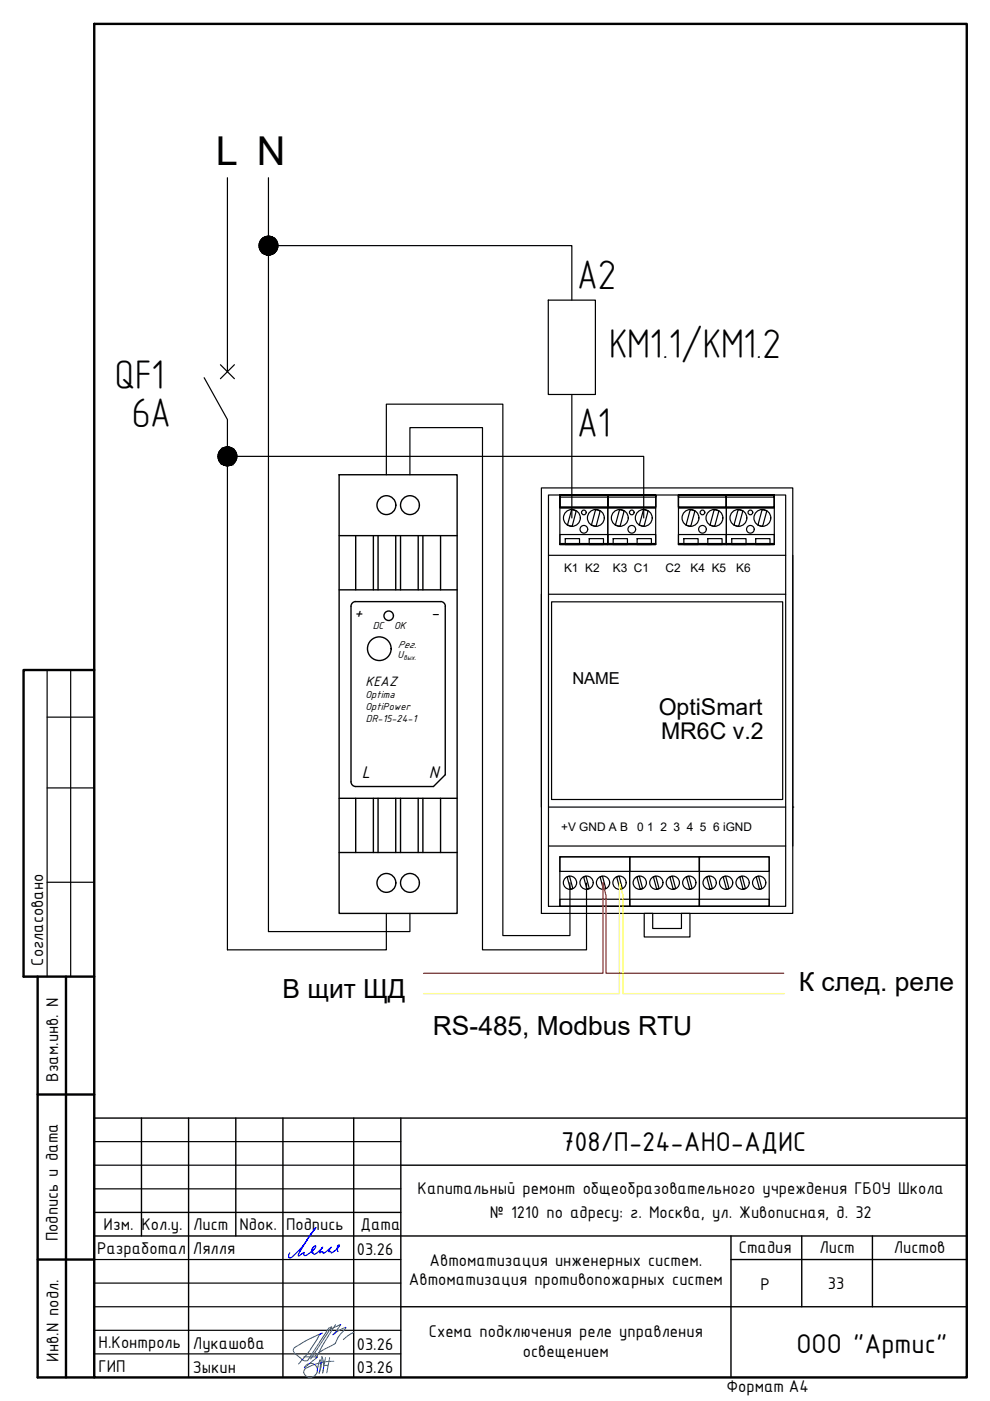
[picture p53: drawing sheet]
<svg xmlns="http://www.w3.org/2000/svg" width="210mm" height="297mm" viewBox="0 0 210 297" stroke-linecap="round" stroke-linejoin="round" font-family="sans-serif">
<defs><g id="words">
<g font-size="8.8">
<text x="122.4" y="61.2">A2</text>
<text x="129.2" y="76">KM1.1/КМ1.2</text>
<text x="24.4" y="82.6">QF1</text>
<text x="28" y="90.6">6A</text>
<text x="122.4" y="92.7">A1</text>
</g>
<text font-size="8.4" x="45.8" y="35">L N</text>
<g font-size="6.2">
<text x="119" y="244.1">708/П-24-АНО-АДИС</text>
<text x="168.9" y="286.8">ООО &quot;Артис&quot;</text>
</g>
<g font-size="5.6">
<text x="59.9" y="211.7">В щит ЩД</text>
<text x="169.4" y="210.2">К след. реле</text>
<text x="91.8" y="219.4">RS-485, Modbus RTU</text>
</g>
<g font-size="4.9">
<text x="139.7" y="151.7">OptiSmart</text>
<text x="140.2" y="156.7">MR6C v.2</text>
</g>
<g font-size="3.9">
<text x="75.1" y="131">+</text>
<text x="91.4" y="131">-</text>
<text x="76.7" y="165">L</text>
<text x="91" y="165">N</text>
<text x="9.2" y="204.7" transform="rotate(-90 9.2 204.7)">Согласовано</text>
<text x="12.3" y="229.4" transform="rotate(-90 12.3 229.4)">Взам.инв. N</text>
<text x="88.5" y="253.2">Капитальный ремонт общеобразовательного учреждения ГБОУ Школа</text>
<text x="12.3" y="263.2" transform="rotate(-90 12.3 263.2)">Подпись и дата</text>
<text x="22" y="260.7">Изм. Кол.у.</text>
<text x="41" y="260.7">Лист</text>
<text x="50.8" y="260.7">Nдок.</text>
<text x="60.6" y="260.7">Подпись</text>
<text x="76.4" y="260.7">Дата</text>
<text x="103.9" y="258.2">№ 1210 по адресу: г. Москва, ул. Живописная, д. 32</text>
<text x="20.6" y="265.9">Разработал</text>
<text x="40.9" y="265.8">Лялля</text>
<text x="75.6" y="266.2">03.26</text>
<text x="91.1" y="268.3">Автоматизация инженерных систем.</text>
<text x="156.6" y="265.6">Стадия</text>
<text x="173.7" y="265.6">Лист</text>
<text x="189.5" y="265.6">Листов</text>
<text x="86.7" y="272.5">Автоматизация противопожарных систем</text>
<text x="161.2" y="273.5">Р</text>
<text x="175.5" y="273.2">33</text>
<text x="20.9" y="285.9">Н.Контроль</text>
<text x="40.9" y="286">Лукашова</text>
<text x="75.6" y="286.2">03.26</text>
<text x="90.9" y="283.5">Схема подключения реле управления</text>
<text x="110.9" y="287.7">освещением</text>
<text x="12.4" y="288.7" transform="rotate(-90 12.4 288.7)">Инв.N подл.</text>
<text x="20.9" y="290.9">ГИП</text>
<text x="40.9" y="291">Зыкин</text>
<text x="75.6" y="291.2">03.26</text>
<text x="154" y="295">Формат А4</text>
</g>
<text font-size="3.5" x="121.3" y="144.9">NAME</text>
<text font-size="3.1" x="77.5" y="145.4">KEAZ</text>
<g font-size="2.5">
<text x="119.6" y="121.2">K1 K2</text>
<text x="129.9" y="121.2">K3 C1</text>
<text x="141.1" y="121.2">C2</text>
<text x="146.4" y="121.2">K4 K5</text>
<text x="156.1" y="121.2">K6</text>
<text x="119" y="176.2">+V GND A B</text>
<text x="135.1" y="176.2">0 1 2 3 4 5 6 iGND</text>
</g>
<g font-size="2.3">
<text x="79" y="133.3">DC</text>
<text x="83.5" y="133.3">OK</text>
<text x="84.4" y="137.4">Рег.</text>
<text x="84.3" y="139.5">U</text>
<text x="77.5" y="148">Optima</text>
<text x="77.5" y="150.5">OptiPower</text>
<text x="77.6" y="153">DR-15-24-1</text>
</g>
<text font-size="1.6" x="85.6" y="140">вых.</text>
</g></defs>
<path d="M20 5.1h185v286.9h-185zM20 142.1h-15v65h15M8 207.1v84.9h12M14 207.1v84.9M8 232.1h12M8 267h12" fill="none" stroke="#000" stroke-width=".51"/>
<path d="M10 152h10M10 142.1v65M15 142.1v65M10 167.1h10M10 187.1h10M5 207.1h3" fill="none" stroke="#000" stroke-width=".25"/>
<g fill="none" stroke="#000" stroke-width=".3">
<path d="M30 237.1v25M40 237.1v54.9M50 237.1v25M60 237.1v54.9M75 237.1v54.9M85 237.1v54.9M205 237.1h-185v54.9M20 257.1h65M85 247h120M20 262.1h185M85 277.1h120M155 262.1v29.9"/>
<path d="M155 267h50M170 262.1v15M185 262.1v15"/>
</g>
<path d="M20 252.1h65M20 247h65M20 242h65M20 272h65M20 267h65M20 277.1h65M20 287h65M20 282.1h65" fill="none" stroke="#000" stroke-width=".25"/>
<g fill="none" stroke="#0061c2" stroke-width=".21">
<path d="M64.4 287.7h3l-2.9 2.3a1.43 1.43 0 0 1 2.2-.7 1.43 1.43 0 0 1 .2 2.2M65.2 289.9a1.05 1.05 0 0 0-.8 1.2 1.05 1.05 0 0 0 1 .9 1.41 1.41 0 0 0 1.5-.5M67.3 290.8l.2-1.5 .4-1a6.2 6.2 0 0 1-.2 2.8l.4-1.7 .2-1.8 .3 1.8-.2 1.7M68.7 289.5h.9M69 287.9l-.6 3.2M69.7 281.6l-4.5 6.9-.9-.1-1.6-1.3a.81 .81 0 0 1-.5-.8 .81 .81 0 0 1 .4-.7l2.7-1.6 3-1.3-.6 .3-2 3.4-2.4 2.8M69.7 282l2.5-1.2-.9 1.4-.7 .8 1.3-.9 1.4-.7-.7 1a6.2 6.2 0 0 0-1.5 2.4l-1.1 .7a11 11 0 0 0-3.3 2.1M69.9 287.9l-.6 3.2M70.3 281.3l-.7 .3M70.3 281.3l-4.4 6.8M70.8 288.6a11.7 11.7 0 0 0-5.7 1.4M71.1 280.9l-2.7 4.4-1.5 2.8"/>
<path d="M75 282.5l-1.2 .7-1 .8"/>
</g>
<path d="M71.7 265.4l-.1-.3a.75 .75 0 0 1 .3-1.1 2.77 2.77 0 0 1-1.7 1.6 .23 .23 0 0 0-.1-.3 .23 .23 0 0 0-.3 .1l-.1-.2 .5-.8-1.1 1-.6 .3a.32 .32 0 0 0-.2-.4 .32 .32 0 0 0-.4 .3h-.1v-.1l.6-1.1-.3 .4a2.15 2.15 0 0 1-1.6 1.1l-.1-.3h-.2l.3-.7-.4 .2a.93 .93 0 0 1 .9-.9 4.4 4.4 0 0 1-2.1 2 .36 .36 0 0 1-.5-.2 .36 .36 0 0 1 .1-.4l-1.2 .7-.1-.2a31.4 31.4 0 0 1 3.8-5.8h-.1a30.8 30.8 0 0 1-5 6.2l-.4 .2-.2-.1-.1-.4 .2-.6" fill="none" stroke="#00f" stroke-width=".25"/>
<!-- layer: 0 -->
<g fill="none" stroke="#000" stroke-width=".25">
<path d="M48.2 37.7v41.1M56.9 37.7v159.8h30v-3.8M56.9 52.1h64.3v11.5M46.7 77.3l3 3M49.7 77.3l-3 3M116.2 63.6h10v20h-10zM43.3 80.1l4.9 8.8v112.5h33.7v-7.7M48.2 96.8h88.3v13M121.2 83.6v26.2M81.9 100.7v-15h24.7v112.7h14.2v-11.2M86.9 100.7v-10h15.4v110.7h22.1v-14.2M114.8 103.4h53.3v90.3h-53.3z"/>
<path d="M116.3 105h50.3v87.2h-50.3zM116.3 117.7h50.3M118.7 105h10.2v2.5h-10.2v-2.5h10.2v2.7h-10.2v-2.7v.4h10.2v-.4zM118.7 113.3h10.2v2.2h-10.2zM118.7 105h10.2v10.5h-10.2zM118.7 115.2h10.2v.3h-10.2zM119.8 114.2h3.1v1.3h-3.1zM121.2 108l1 .3-.9 3.3-1-.3zM124.9 114.2h3.1v1.3h-3.1zM126.3 108l1 .3-.9 3.3-1-.3zM128.9 105h10.1v2.5h-10.1v-2.5h10.1v2.7h-10.1v-2.7v.4h10.1v-.4zM128.9 113.3h10.1v2.2h-10.1z"/>
<path d="M128.9 105h10.1v10.5h-10.1zM128.9 115.2h10.1v.3h-10.1zM130 114.2h3v1.3h-3zM131.4 108l.9 .3-.8 3.3-1-.3zM135.1 114.2h3v1.3h-3zM136.4 108l1 .3-.9 3.3-.9-.3zM143.8 105h10.2v2.5h-10.2v-2.5h10.2v2.7h-10.2v-2.7v.4h10.2v-.4zM143.8 113.3h10.2v2.2h-10.2zM143.8 105h10.2v10.5h-10.2zM143.8 115.2h10.2v.3h-10.2zM145 114.2h3v1.3h-3zM146.3 108l1 .3-.8 3.3-1-.3z"/>
<path d="M150.1 114.2h3v1.3h-3zM151.4 108l1 .3-.9 3.3-1-.3zM154 105h10.2v2.5h-10.2v-2.5h10.2v2.7h-10.2v-2.7v.4h10.2v-.4zM154 113.3h10.2v2.2h-10.2zM154 105h10.2v10.5h-10.2zM154 115.2h10.2v.3h-10.2zM155.2 114.2h3v1.3h-3zM156.5 108l1 .3-.9 3.3-1-.3zM160.2 114.2h3.1v1.3h-3.1zM161.6 108l1 .3-.9 3.3-1-.3zM168.1 117.7v61.7M114.8 126v45.1"/>
<path d="M116.3 126h50.3M116.9 127.6h49v41.9h-49zM116.3 179.4h50.3M116.3 171.1h50.3M168.1 171.1h.1M118.7 181.7h14.8v10.5h-14.8zM118.7 181.7h14.8v3h-14.8zM118.7 190.7h14.8v1.5h-14.8zM118.7 181.7h.1M120.2 185.9l.6-.1 .7 2.6-.6 .1zM123.7 185.9l.5-.1 .7 2.6-.5 .1zM127.2 185.9l.5-.1 .7 2.6-.5 .1z"/>
<path d="M130.7 185.9l.6-.1 .7 2.6-.6 .1zM133.5 181.7h14.8v10.5h-14.8zM133.5 181.7h14.8v3h-14.8zM133.5 190.7h14.8v1.5h-14.8zM133.5 181.7h.1M135 185.9l.6-.1 .6 2.6-.5 .1zM136.6 193.7h1.8v3.2h6.1v-3.2h1.8v5h-9.7zM138.5 185.9l.5-.1 .7 2.6-.5 .1zM142 185.9l.6-.1 .7 2.6-.6 .1zM145.5 185.9l.5-.1 .7 2.6-.5 .1zM148.3 181.7h14.8v10.5h-14.8zM148.3 181.7h14.8v3h-14.8z"/>
<path d="M148.3 190.7h14.8v1.5h-14.8zM148.3 181.7h.1M149.8 185.9l.5-.1 .7 2.6-.5 .1zM153.3 185.9l.6-.1 .7 2.6-.6 .1zM156.8 185.9l.6-.1 .7 2.6-.6 .1zM160.3 185.9l.5-.1 .7 2.6-.5 .1z"/>
<circle cx="56.9" cy="52.1" r="2"/>
<circle cx="48.2" cy="96.7" r="2"/>
<circle cx="121.3" cy="109.8" r="1.79"/>
<circle cx="123.8" cy="112.2" r=".81"/>
<circle cx="123.8" cy="108.6" r=".5"/>
<circle cx="126.3" cy="109.8" r="1.79"/>
<circle cx="131.4" cy="109.8" r="1.79"/>
<circle cx="134" cy="112.2" r=".81"/>
<circle cx="134" cy="108.6" r=".5"/>
<circle cx="136.5" cy="109.8" r="1.79"/>
<circle cx="146.4" cy="109.8" r="1.79"/>
<circle cx="148.9" cy="112.2" r=".81"/>
<circle cx="148.9" cy="108.6" r=".5"/>
<circle cx="151.5" cy="109.8" r="1.79"/>
<circle cx="156.6" cy="109.8" r="1.79"/>
<circle cx="159.1" cy="112.2" r=".81"/>
<circle cx="159.1" cy="108.6" r=".5"/>
<circle cx="161.6" cy="109.8" r="1.79"/>
<circle cx="120.9" cy="187.2" r="1.41"/>
<circle cx="124.4" cy="187.2" r="1.41"/>
<circle cx="127.9" cy="187.2" r="1.41"/>
<circle cx="131.3" cy="187.2" r="1.41"/>
<circle cx="135.6" cy="187.2" r="1.41"/>
<circle cx="139.2" cy="187.2" r="1.41"/>
<circle cx="142.7" cy="187.2" r="1.41"/>
<circle cx="146.1" cy="187.2" r="1.41"/>
<circle cx="150.5" cy="187.2" r="1.41"/>
<circle cx="154" cy="187.2" r="1.41"/>
<circle cx="157.4" cy="187.2" r="1.41"/>
<circle cx="161" cy="187.2" r="1.41"/>
</g>
<g fill="#000" stroke="#000" stroke-width=".21">
<path d="M56.7 50.1l.8 .1zM56.4 50.2h1.1z"/>
<path d="M56.4 50.2l1.4 .1-.3-.1zM56 50.3l.4-.1 1.4 .1z"/>
<path d="M56.4 54h1.1zM56.4 54l.7 .1z"/>
<path d="M56 50.3l2.1 .2-.3-.2zM55.7 50.5l.3-.2 2.1 .2z"/>
<path d="M56 53.9l1.5 .1 .3-.1zM56 53.9l1.5 .1z"/>
<path d="M55.7 50.5l2.7 .2-.3-.2zM55.4 50.7l.3-.2 2.7 .2z"/>
<path d="M55.7 53.7l2.1 .2 .3-.2zM55.7 53.7l2.1 .2h-1.8z"/>
<path d="M55.4 50.7l3.2 .3-.2-.3zM55.4 50.7l3.2 .3h-3.4z"/>
<path d="M55.4 53.4l2.7 .3 .3-.3zM55.4 53.4l2.7 .3h-2.4z"/>
<path d="M55.2 51l3.6 .4-.2-.4zM55.2 51l3.6 .4h-3.7z"/>
<path d="M55.2 53.1l3.2 .3 .2-.3zM55.2 53.1l3.2 .3h-3z"/>
<path d="M55.1 51.4l3.8 .3-.1-.3zM55.1 51.4l3.8 .3h-4z"/>
<path d="M55.1 52.8l3.5 .3 .2-.3zM55.1 52.8l3.5 .3h-3.4z"/>
<path d="M54.9 51.7l4 .4v-.4zM54.9 51.7l4 .4h-4z"/>
<path d="M54.9 52.5l3.9 .3 .1-.3zM54.9 52.5l3.9 .3h-3.7z"/>
<path d="M54.9 52.1l4 .4v-.4zM54.9 52.1l4 .4h-4z"/>
<path d="M48 94.8l.8 .1zM47.7 94.9h1.1z"/>
<path d="M47.7 94.9l1.4 .1zM47.3 95l.4-.1 1.4 .1z"/>
<path d="M47.7 98.7h1.1zM47.7 98.7l.7 .1z"/>
<path d="M47.3 95l2.1 .2-.3-.2zM47 95.2l.3-.2 2.1 .2z"/>
<path d="M47.3 98.6l1.5 .1 .3-.1zM47.3 98.6l1.5 .1z"/>
<path d="M47 95.2l2.7 .2-.3-.2zM46.7 95.4l.3-.2 2.7 .2z"/>
<path d="M47 98.4l2.1 .2 .3-.2zM47 98.4l2.1 .2h-1.8z"/>
<path d="M46.7 95.4l3.2 .3-.2-.3zM46.7 95.4l3.2 .3h-3.4z"/>
<path d="M46.7 98.1l2.7 .3 .3-.3zM46.7 98.1l2.7 .3h-2.4z"/>
<path d="M46.5 95.7l3.6 .3-.2-.3zM46.5 95.7l3.6 .3h-3.7z"/>
<path d="M46.5 97.8l3.2 .3 .2-.3zM46.5 97.8l3.2 .3h-3z"/>
<path d="M46.4 96l3.8 .4-.1-.4zM46.4 96l3.8 .4h-4z"/>
<path d="M46.4 97.5l3.5 .3 .2-.3zM46.4 97.5l3.5 .3h-3.4z"/>
<path d="M46.2 96.4l4 .4v-.4zM46.2 96.4l4 .4h-4z"/>
<path d="M46.2 97.1l3.9 .4 .1-.4zM46.2 97.1l3.9 .4h-3.7z"/>
<path d="M46.2 96.8l4 .3v-.3zM46.2 96.8l4 .3h-4z"/>
</g>
<g fill="none" stroke="#000" stroke-width=".3">
<path d="M71.9 100.7h25v93h-25zM71.9 113.6h25M75.4 113.6v11.5M79.2 113.6v11.5M80.2 113.6v11.5M83.9 113.6v11.5M84.9 113.6v11.5M88.7 113.6v11.5M89.7 113.6v11.5M93.4 113.6v11.5M71.9 125.1h25M74.7 127.8l.7-.3h18a.97 .97 0 0 1 1 1.1v35.7l-2.5 2.5h-16.5a1.01 1.01 0 0 1-1-1v-37.3z"/>
<path d="M71.9 169.3h25M75.4 169.3v11.4M79.2 169.3v11.4M80.2 169.3v11.4M83.9 169.3v11.4M84.9 169.3v11.4M88.7 169.3v11.4M89.7 169.3v11.4M93.4 169.3v11.4M71.9 180.7h25"/>
<circle cx="81.9" cy="107.1" r="2"/>
<circle cx="86.9" cy="107.1" r="2"/>
<circle cx="80.4" cy="137.5" r="2.51"/>
<circle cx="82.4" cy="130.6" r="1.01"/>
<circle cx="81.9" cy="187.2" r="2"/>
<circle cx="86.9" cy="187.2" r="2"/>
</g>
<!-- layer: 0 -->
<path d="M89.8 206.4h38v-19.2l.7 2.7v16.5h37.7" fill="none" stroke="#f00" stroke-width=".25"/>
<path d="M89.8 210.7h41.5v-23.5l.8 2.5v21h34.2" fill="none" stroke="#ff0" stroke-width=".25"/>
<use href="#words"/>
</svg>
